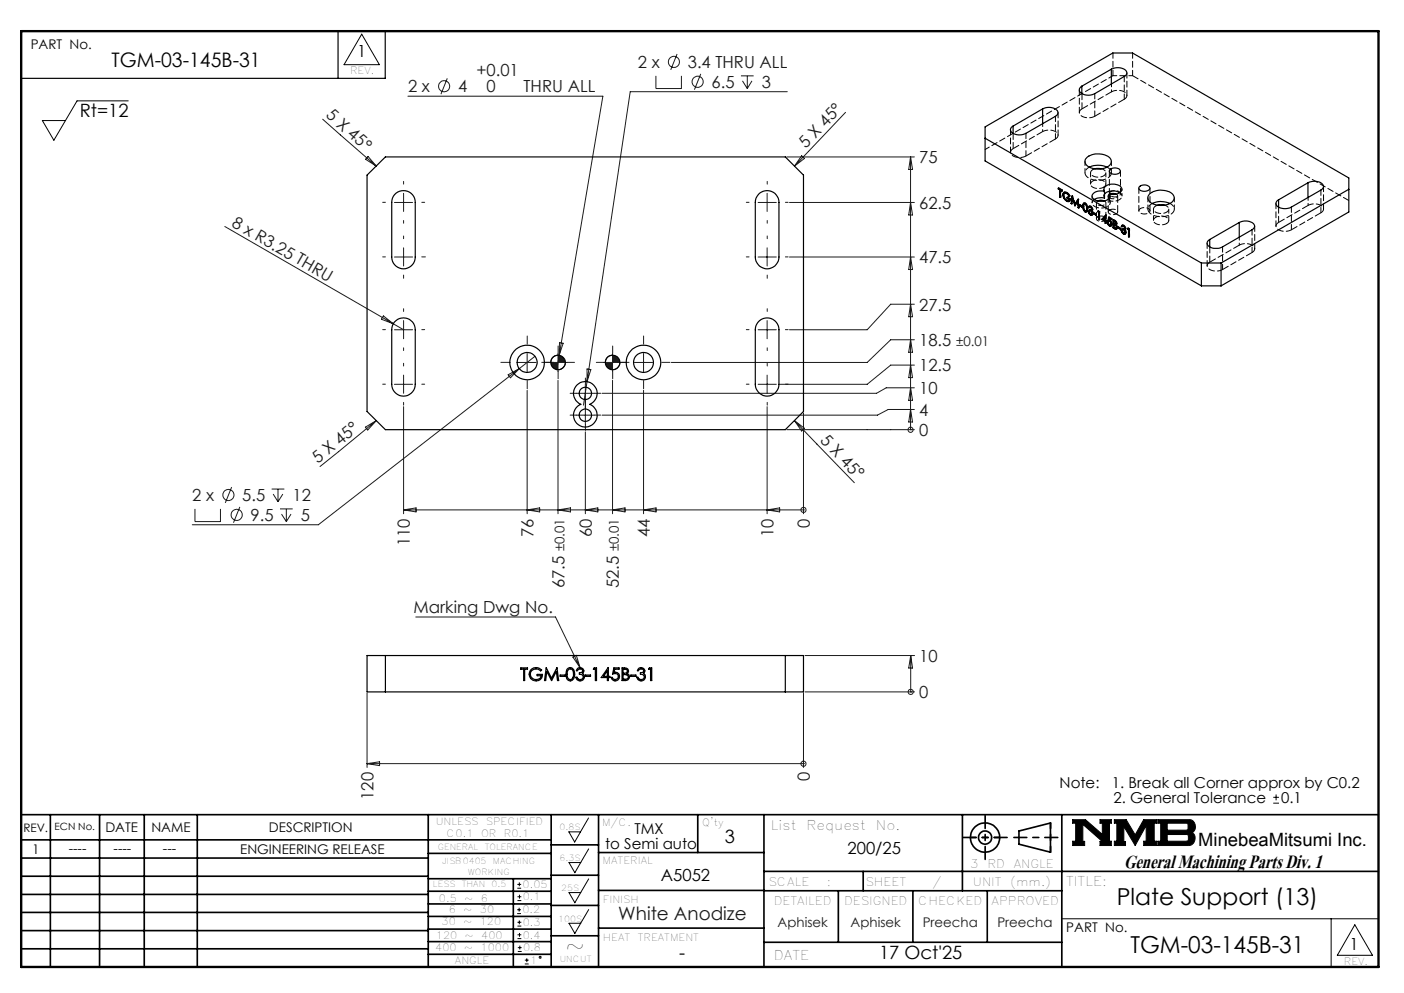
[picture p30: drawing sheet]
<svg xmlns="http://www.w3.org/2000/svg" width="297mm" height="210mm" viewBox="0 0 297 210" stroke-linecap="round" stroke-linejoin="round" font-family="sans-serif">
<defs><g id="words">
<text font-size="6.2" x="237.8" y="183.6">General Machining Parts Div. 1</text>
<g font-size="4.9">
<text x="236.2" y="191.4">Plate Support (13)</text>
<text x="119.6" y="201.8">~</text>
<text x="239.1" y="201.5">TGM-03-145B-31</text>
</g>
<text font-size="4.2" x="23.6" y="14.3">TGM-03-145B-31</text>
<g font-size="3.9">
<text x="16.9" y="24.6">Rt=12</text>
<text x="153.3" y="178.4">3</text>
<text x="253.5" y="178.9">MinebeaMitsumi Inc.</text>
<text x="143.7" y="202.9">-</text>
<text x="185.9" y="202.9">17 Oct'25</text>
</g>
<text font-size="3.9" fill="#191924" x="130.8" y="194.6">White Anodize</text>
<g font-size="3.5">
<text x="75.6" y="12.1">1</text>
<text x="179.3" y="180.5">200/25</text>
<text x="139.8" y="186.3">A5052</text>
<text x="285.5" y="200.9">1</text>
</g>
<g font-size="3.5" fill="#191924">
<text x="100.8" y="16">+0.01</text>
<text x="134.9" y="14.4">2 x</text>
<text x="145.5" y="14.4">3.4 THRU ALL</text>
<text x="86.3" y="19.6">2 x</text>
<text x="96.9" y="19.6">4</text>
<text x="102.9" y="19.6">0</text>
<text x="110.7" y="19.6">THRU ALL</text>
<text x="150.5" y="18.6">6.5</text>
<text x="161.1" y="18.6">3</text>
<text x="68.8" y="24.6" transform="rotate(41 68.8 24.6)">5 X 45°</text>
<text x="170.5" y="31.5" transform="rotate(-47 170.5 31.5)">5 X 45°</text>
<text x="194.4" y="34.5">75</text>
<text x="48.8" y="47.7" transform="rotate(30 48.8 47.7)">8 x R3.25 THRU</text>
<text x="194.4" y="44.1">62.5</text>
<text x="194.4" y="55.7">47.5</text>
<text x="194.4" y="65.7">27.5</text>
<text x="194.4" y="73.2">18.5</text>
<text x="194.4" y="83.3">10</text>
<text x="194.4" y="78.5">12.5</text>
<text x="194.4" y="87.9">4</text>
<text x="173.4" y="93.4" transform="rotate(46 173.4 93.4)">5 X 45°</text>
<text x="194.4" y="92.2">0</text>
<text x="67.2" y="98.1" transform="rotate(-39 67.2 98.1)">5 X 45°</text>
<text x="40.7" y="106">2 x</text>
<text x="51.3" y="106">5.5</text>
<text x="61.9" y="106">12</text>
<text x="53" y="110.2">9.5</text>
<text x="63.6" y="110.2">5</text>
<text x="112.9" y="113.5" transform="rotate(-90 112.9 113.5)">76</text>
<text x="125.2" y="113.5" transform="rotate(-90 125.2 113.5)">60</text>
<text x="137.5" y="113.5" transform="rotate(-90 137.5 113.5)">44</text>
<text x="163.6" y="113.5" transform="rotate(-90 163.6 113.5)">10</text>
<text x="171.3" y="111.6" transform="rotate(-90 171.3 111.6)">0</text>
<text x="86.7" y="115.5" transform="rotate(-90 86.7 115.5)">110</text>
<text x="119.4" y="124.4" transform="rotate(-90 119.4 124.4)">67.5</text>
<text x="130.9" y="124.4" transform="rotate(-90 130.9 124.4)">52.5</text>
<text x="87.5" y="129.7">Marking Dwg No.</text>
<text x="194.5" y="139.9">10</text>
<text x="194.5" y="147.6">0</text>
<text x="171.3" y="165.2" transform="rotate(-90 171.3 165.2)">0</text>
<text x="79" y="169.1" transform="rotate(-90 79 169.1)">120</text>
</g>
<g font-size="3.2">
<text x="224.1" y="166.6">Note:</text>
<text x="235.2" y="166.6">1. Break all Corner approx by C0.2</text>
<text x="235.6" y="169.8">2. General Tolerance</text>
<text x="271" y="169.8">0.1</text>
<text x="128" y="179.5">to Semi auto</text>
<text x="134.2" y="176.3">TMX</text>
</g>
<g font-size="2.8">
<text x="6.5" y="10.4">PART No.</text>
<text x="22.3" y="175.9">DATE</text>
<text x="32" y="175.9">NAME</text>
<text x="56.9" y="175.9">DESCRIPTION</text>
<text x="163.1" y="175.4">List</text>
<text x="170.6" y="175.4">Request</text>
<text x="185.3" y="175.4">No.</text>
<text x="6.8" y="180.6">1</text>
<text x="14.5" y="180.3">----</text>
<text x="24" y="180.3">----</text>
<text x="34.5" y="180.3">---</text>
<text x="50.8" y="180.7">ENGINEERING RELEASE</text>
<text x="225.5" y="187.3">TITLE:</text>
<text x="225.6" y="197.2">PART No.</text>
<text x="163.7" y="203">DATE</text>
</g>
<g font-size="2.8" fill="#191924">
<text x="202.2" y="73.2">±0.01</text>
<text x="119.4" y="116.6" transform="rotate(-90 119.4 116.6)">±0.01</text>
<text x="130.9" y="116.6" transform="rotate(-90 130.9 116.6)">±0.01</text>
<text x="164.5" y="196.1">Aphisek</text>
<text x="179.9" y="196.1">Aphisek</text>
<text x="195.2" y="196.1">Preecha</text>
<text x="211" y="196.1">Preecha</text>
</g>
<g font-size="2.5">
<text x="4.9" y="175.9">REV.</text>
<text x="205.2" y="183.6">3</text>
<text x="208.9" y="183.6">RD</text>
<text x="214.4" y="183.6">ANGLE</text>
<text x="162.5" y="187.3">SCALE</text>
<text x="163.7" y="191.5">DETAILED</text>
<text x="174.9" y="187.3">:</text>
<text x="178.6" y="191.5">DESIGNED</text>
<text x="183.1" y="187.3">SHEET</text>
<text x="194.2" y="191.5">CHECKED</text>
<text x="197.2" y="187.3">/</text>
<text x="205.8" y="187.3">UNIT</text>
<text x="209.8" y="191.5">APPROVED</text>
<text x="213.7" y="187.3">(mm.)</text>
</g>
<g font-size="2.1">
<text x="74.1" y="15.7">REV.</text>
<text x="11.6" y="175.6">ECN No.</text>
<text x="92.2" y="174.5">UNLESS</text>
<text x="94.5" y="177.1">C0.1</text>
<text x="101.8" y="177.1">OR</text>
<text x="102.8" y="174.5">SPECIFIED</text>
<text x="106.6" y="177.1">R0.1</text>
<text x="127.3" y="174.7">M/C.</text>
<text x="148.6" y="174.8">Q'ty</text>
<text x="127.5" y="182.8">MATERIAL</text>
<text x="92.8" y="190.8">0.5</text>
<text x="98.2" y="190.8">~</text>
<text x="101.7" y="190.8">6</text>
<text x="110.6" y="187.8">0.05</text>
<text x="110.6" y="190.4">0.1</text>
<text x="127.6" y="190.9">FINISH</text>
<text x="93.4" y="195.7">30</text>
<text x="94.9" y="193">6</text>
<text x="98" y="195.7">~</text>
<text x="98" y="193">~</text>
<text x="101.5" y="195.7">120</text>
<text x="101.5" y="193">30</text>
<text x="110.5" y="193.2">0.2</text>
<text x="110.6" y="195.9">0.3</text>
<text x="92.1" y="201.1">400</text>
<text x="92.2" y="198.6">120</text>
<text x="96.2" y="203.9">ANGLE</text>
<text x="98.2" y="201.1">~</text>
<text x="98.3" y="198.6">~</text>
<text x="101.7" y="201.1">1000</text>
<text x="101.8" y="198.6">400</text>
<text x="110.6" y="198.5">0.4</text>
<text x="110.7" y="201.2">0.8</text>
<text x="112.1" y="203.9">1</text>
<text x="127.6" y="199">HEAT</text>
<text x="134.9" y="199">TREATMENT</text>
<text x="284.3" y="204.1">REV.</text>
</g>
<g font-size="1.8">
<text x="92.6" y="179.7">GENERAL</text>
<text x="102.5" y="179.7">TOLERANCE</text>
<text x="118.4" y="175.6">0.8S</text>
<text x="93.5" y="182.6">JISB0405</text>
<text x="99" y="185">WORKING</text>
<text x="104.3" y="182.6">MACHING</text>
<text x="118.4" y="182.1">6.3S</text>
<text x="91.6" y="187.6">LESS</text>
<text x="97.7" y="187.6">THAN</text>
<text x="104" y="187.6">0.5</text>
<text x="118.7" y="188.4">25S</text>
<text x="118.1" y="194.9">100S</text>
<text x="118.4" y="203.4">UNCUT</text>
</g>
</g></defs>
<g fill="none" stroke="#000" stroke-width=".21">
<path d="M76.5 7.2l3.8 6.5h-7.5zM27.1 21.3h-10.8l-4.9 8.4-2.4-4.2h4.9M120.3 175.9h2.5l-1.2 2.2zM124.5 173l-1.7 2.9M124.5 179.5l-1.7 2.9M226.9 173.3h2.7l3.6 3.2v-2.4h-.5v-.8h2.4v.8h-.4v3.8h.4v.9h-2.4v-.9h.5l-4.1-3.6v3.6h.3v.9h-2.5v-.9h.6v-3.8h-.6zM235.7 173.3h2.5l1.9 3.3 1.8-3.3h2.8v.8h-.5v3.8h.5v.9h-2.8v-.9h.6v-3.3l-2.4 4.2-2.4-4v3.2h.4v.8h-2.4v-.9h.6v-3.8h-.6zM244.9 173.3h6.6a1.47 1.47 0 0 1 1.3 1.2 1.47 1.47 0 0 1-.7 1.6 1.48 1.48 0 0 1 .7 1.6 1.48 1.48 0 0 1-1.4 1.1h-6.5v-.9h.6v-3.8h-.6zM246.9 174.1h4.1l.3 .2v1l-.3 .3h-4.1zM246.9 176.5h4.2l.3 .3v.8l-.4 .3h-4.1zM269.3 169.9h1.2M269.3 168.6h1.2"/>
<path d="M269.9 168v1.3M109.4 193.2h.8M109.4 192.4h.8M109.4 187.8h.8M109.4 187h.8M109.5 198.5h.8M109.5 197.7h.8M109.5 195.9h.8M109.5 195h.8M109.5 190.5h.8M109.5 189.6h.8M109.8 192v.8"/>
<path d="M109.9 194.7v.8M109.9 186.6v.8M109.9 189.2v.8M109.9 197.3v.8M110 200v.8M120.4 182.4h2.4l-1.2 2.2zM120.4 188.8h2.4l-1.2 2.1zM120.4 195.3h2.4l-1.2 2.1zM124.5 185.9l-1.7 2.9M124.5 192.4l-1.7 2.9M224.6 194.3h67M281.6 194.3v10.2"/>
<path d="M286.6 195.6l3.7 6.4h-7.4zM109.5 201.2h.8M109.5 200.4h.8M111 203.9h.8M111 203.1h.8M111.4 202.7v.8"/>
<circle cx="114.3" cy="202.5" r=".2"/>
</g>
<g fill="none" stroke="#000" stroke-width=".35">
<path d="M4.5 172.3h287.1M4.5 177.6h112.1M10.7 172.3v32.2M21.1 172.3v32.2M30.5 172.3v32.2M41.7 172.3v32.2M90.6 172.3v32.2M116.6 172.3v32.2M116.6 178.7h10M126.6 172.3v32.2M147.6 172.3v8M161.6 172.3v32.2"/>
<path d="M203.6 172.3v16.1M215.5 175.7l6.7-1.6v6.1l-6.7-1.7zM224.6 172.3v32.2M4.5 185.3h86.1M4.5 181.5h86.1M4.5 189.2h86.1M4.5 193h86.1M4.5 196.8h86.1M90.6 199.1h26M90.6 193.8h26M90.6 188.5h26M90.6 191.2h26"/>
<path d="M90.6 180.5h26M90.6 185.8h26M90.6 196.5h26M108.6 185.8v18.5M116.6 185.1h10M116.6 191.5h10M116.6 197.9h10M126.6 196.3h35M126.6 188.3h35M126.6 180.3h35M161.6 184.3h130M161.6 199.3h63"/>
<path d="M161.6 188.4h63M177.3 188.4v10.9M182.6 184.3v4.1M193.1 188.4v10.9M208.8 188.4v10.9M4.5 200.7h86.1M90.6 201.8h26"/>
<circle cx="208.4" cy="177.1" r="3.1"/>
<circle cx="208.4" cy="177.1" r="1.4"/>
</g>
<path d="M4.5 6.6h287.1" fill="none" stroke="#000" stroke-width=".21" stroke-dasharray="6.3 1.3 1.3 1.3" stroke-dashoffset="1.9"/>
<path d="M71.5 6.6v10M81.5 6.6v10h-77" fill="none" stroke="#000" stroke-width=".25"/>
<path d="M205.3 177.1h6.2M222.2 174v6.2" fill="none" stroke="#000" stroke-width=".35" stroke-dasharray="15.2 1.3 1.3 1.3" stroke-dashoffset="14.1"/>
<path d="M203.8 177.1h9.2M208.4 172.5v9.2M214.5 177.1h9.3" fill="none" stroke="#000" stroke-width=".35" stroke-dasharray="15.2 1.3 1.3 1.3" stroke-dashoffset="12.5"/>
<path d="M4.5 6.6h287.1v197.9h-287.1z" fill="none" stroke="#000" stroke-width=".5"/>
<path d="M226.9 173.3v.8h.6v3.8h-.6v.9h2.5v-.9h-.3v-3.6l4.1 3.6h-.5v.9h2.4v-.9h-.4v-3.8h.4v-.8h-2.4v.8h.5v2.4l-3.6-3.2zM235.7 173.3v.8h.6v3.8h-.6v.9h2.4v-.8h-.4v-3.2l2.4 4 2.4-4.2v3.3h-.6v.9h2.8v-.9h-.5v-3.8h.5v-.8h-2.8l-1.8 3.3-1.9-3.3zM246.9 176.5h4.2l.3 .2v1l-.3 .2h-4.2zM244.9 173.3v.8h.6v3.8h-.6v.9h6.9l.7-.5 .3-.9-.1-.7-.6-.6a1.48 1.48 0 0 0 .7-1.6 1.48 1.48 0 0 0-1.3-1.2zM246.9 174.1h4.1l.3 .2v1.1l-.2 .2h-4.2z" fill-rule="evenodd" fill="#000"/>
<g fill="none" stroke="#191924" stroke-width=".21">
<path d="M94.6 16.6l-1.3 3.3M138.7 16v2.7h5.4v-2.7M143.2 11.4l-1.3 3.4M148.2 15.6l-1.3 3.4M156.7 16h2.7M157.1 17.1l1 1.6M158.1 16v2.7M159.1 17.1l-1 1.6M166.5 19.4h-33.2l-9.1 61.3M68.3 25.2l11.3 9.9M77.9 33.1l1.7 2-2.3-1.4zM86.3 20.3h41.2l-9.2 54.8"/>
<path d="M166.4 33.2h27M169.6 32.9l.6 .6-2.1 1.6zM178.9 23.8l-10.8 11.3M192.6 33.2v57.7M192.6 33.2l.4 2.6h-.8zM47.6 47.9l35.6 20.6M83.4 42.8h3.9M83.4 54.4h3.9M85.4 40.9v3.8M85.4 52.4v3.9M160.4 42.8h3.8M160.4 54.4h3.8"/>
<path d="M162.3 40.9v3.8M162.3 52.4v3.9M167 42.8h26.4M167 54.4h26.4M192.6 54.4l.4 2.6h-.8zM192.6 42.8l.4 2.7h-.8zM81.1 66.8l2.1 1.7-2.5-1zM83.2 68.5l2.2 1.2M83.4 69.7h3.9M85.4 67.8v3.8M85.4 79.3v3.9M107.5 79.3l2.4-1.3-1.9 1.9z"/>
<path d="M109.6 76.7h3.8M109.9 78l-42.6 33h-26.6M111.5 74.7v3.9M113.2 75.3l-3.3 2.7M116.1 76.7h3.9M118 75.1a1.5 1.5 0 0 0-1.5 1.6M118 74.7v3.9M118.3 75.1l-.5 3.1M118.4 72.5l.7 .1-.8 2.5zM119.6 76.7a1.56 1.56 0 0 1-1.6 1.5M124.2 78l.8 .2-.8 2.5zM127.7 76.7h3.8"/>
<path d="M129.6 75.1a1.5 1.5 0 0 0-1.5 1.6M129.6 74.7v3.9M131.1 76.7a1.56 1.56 0 0 1-1.5 1.5M134.2 76.7h3.8M136.1 74.7v3.9M160.4 69.7h3.8M162.3 67.8v3.8M162.3 79.3v3.9M192.6 77.2l.4 2.7h-.8zM192.6 71.9l.4 2.6h-.8zM192.6 64.3l.4 2.7h-.8zM193.4 71.9h-5l-5 4.8h-41.4"/>
<path d="M193.4 64.3h-5l-5 5.4h-16.4M193.4 77.2h-5l-5 4.1h-18.3M77.3 90.3l2.3-1.3-1.8 1.9zM79.6 89l-11.9 9.7M83.4 81.3h3.9M85.4 86v22.6M111.5 82.5v26.1M118 80.4v28.2M121.9 83.2h3.8M121.9 87.8h3.8M123.8 91.3v17.3M123.8 81.3v3.8"/>
<path d="M123.8 85.9v3.8M124.2 80.7l-.8 5M129.6 80.4v28.2M136.1 82.5v26.1M160.4 81.3h3.8M162.3 86v22.6M166.4 90.9h27M168.1 89l2.1 1.6-.6 .5zM168.1 89l12.6 13.1M170 87.3v21.3M192.6 90.9h.1M192.6 86.6l.4 2.6h-.8z"/>
<path d="M192.6 82l.4 2.7h-.8zM193.4 82h-5.9l-2.1 1.2h-58M193.4 86.6h-5.5l-2.3 1.2h-58.2M41.2 107.6v2.7h5.4v-2.7M49 103l-1.3 3.4M50.7 107.2l-1.3 3.4M57.5 103.4h2.6M57.8 104.5l1 1.6M58.8 103.4v2.7M59.2 107.6h2.7M59.5 108.7l1.1 1.6M59.8 104.5l-1 1.6"/>
<path d="M60.6 107.6v2.7M61.6 108.7l-1 1.6M85.4 107.8h84.6M85.4 107.8l2.6-.4v.9zM111.5 107.8l2.7-.4v.9zM118 107.8l2.7-.4v.9zM123.8 107.8l2.7-.4v.9zM129.6 107.8l2.6-.4v.9zM136.1 107.8l2.7-.4v.9zM162.3 107.8l2.6-.4v.9zM170 107.8h.1M87.9 130.5h29.6l5.2 10.7"/>
<path d="M121.2 139l.7-.4 .8 2.6zM170.3 138.6h23.2M192.7 138.6v7.7M192.7 138.6l.3 2.7h-.8zM77.6 146.6v15.7M170 146.6v15.7M170.3 146.3h23.2M192.7 146.3h.1M77.6 161.5h92.4M77.6 161.5l2.7-.4v.8zM170 161.5h.1"/>
<circle cx="94" cy="18.2" r="1.19"/>
<circle cx="142.6" cy="13.1" r="1.17"/>
<circle cx="147.6" cy="17.3" r="1.17"/>
<circle cx="192.6" cy="90.9" r=".54"/>
<circle cx="48.3" cy="104.7" r="1.18"/>
<circle cx="50.1" cy="108.9" r="1.18"/>
<circle cx="170" cy="107.8" r=".54"/>
<circle cx="192.6" cy="146.3" r=".54"/>
<circle cx="170" cy="161.5" r=".54"/>
</g>
<g fill="none" stroke="#191924" stroke-width=".21" stroke-dasharray="15.2 1.3 1.3 1.3">
<path d="M85.4 38.9v-.5M162.3 38.9v-.5M81.5 54.3h-.5M81.5 42.8h-.5M85.4 50.5v-.6M85.4 58.2v.7M85.4 46.6v.6M89.2 54.3h.8M89.2 42.8h.6M158.5 42.8h-.6M158.5 54.3h-.6M162.3 46.6v.6"/>
<path d="M162.3 50.5v-.6M162.3 58.2v.7M166.1 42.8h.6M166.1 54.3h.6M81.5 69.7h-.5M85.4 77.4v-.6M85.4 65.9v-.6M85.4 73.6v.5M89.2 69.7h.6M107.7 76.6h-1.7M111.5 72.8v-1.7M115.4 76.6h1.7"/>
<path d="M116.1 76.6h-1.5M118.1 74.7v-1.5M118.1 78.6v1.5M120 76.6h1.5M127.7 76.6h-1.6M129.6 74.7v-1.5M129.6 78.6v1.5M131.5 76.6h1.6M132.3 76.6h-1.7M136.1 72.8v-1.7M140 76.6h1.7M158.5 69.7h-.6"/>
<path d="M162.3 65.9v-.6M162.3 73.6v.5M162.3 77.4v-.6M166.1 69.7h.6M81.5 81.3h-.5M85.4 85.1v.6M89.2 81.3h.6M111.5 80.5v1.7M121.9 83.2h-1.3M121.9 87.8h-1.3M123.8 81.3v-1.4M123.8 85.1v1.3"/>
<path d="M123.8 85.9v-1.3M123.8 89.7v1.3M125.8 83.2h1.3M125.8 87.8h1.3M136.1 80.5v1.7M158.5 81.3h-.6M162.3 85.1v.6M166.1 81.3h.6"/>
</g>
<path d="M116.5 76.7v.1a1.51 1.51 0 0 0 1.5 1.4v-1.5zM118 75.1v1.6h1.6a1.56 1.56 0 0 0-1.6-1.6zM128.1 76.7a1.56 1.56 0 0 0 1.5 1.5v-1.5zM129.6 75.1v1.6h1.5a1.56 1.56 0 0 0-1.5-1.6z" fill="#191924"/>
<g fill="none" stroke="#000" stroke-width=".25">
<path d="M228.8 18.2v1.6M235.1 14.6a2.6 2.6 0 0 1 3.2 .5l.1 .4-.4 .5-6.4 3.8a2.63 2.63 0 0 1-3.2-.5v-.6l.4-.5M235.1 14.6l-6.3 3.6M235.1 14.6v3.2M77.6 37l3.9-3.8h84.6l3.9 3.8v50l-3.9 3.9h-84.6l-3.9-3.9zM208.4 29.2l45.7 26.4M214.3 26.7v1.5M220.6 23a2.56 2.56 0 0 1 3.1 .5l.1 .4-.4 .6-6.4 3.7a2.56 2.56 0 0 1-3.2-.5v-.5l.5-.5M220.6 23l-6.3 3.7M220.6 23v3.2M223.9 40v-.2l.7 .4v.2l-.3-.2M223.9 40l.3 .2"/>
<path d="M223.9 39.9h.1M223.9 39.9l.4 .2M223.9 39.9v.1M230 33.2a3.9 3.9 0 0 1 4.9 .4 1.52 1.52 0 0 1-1.5 2 3.5 3.5 0 0 1-3.8-1.1v-.7zM230.4 35.3a4.7 4.7 0 0 1 3.8 0M231.6 35.7h1.4M234.8 35.8a1.36 1.36 0 0 1 2.2 .5 1.42 1.42 0 0 1-2.3 0zM240.9 39.6a1.49 1.49 0 0 1 2.3 .1 1.36 1.36 0 0 1-2.1 .4l-.2-.1zM276.7 38.7a2.47 2.47 0 0 1 3.3 .6l-.2 .6-.4 .3-6.2 3.6a2.56 2.56 0 0 1-3.2-.5v-.6l.5-.4M276.7 38.7l-6.2 3.6M276.7 38.7v3.1M83.7 40.9a2.49 2.49 0 0 1 2.7-.4 2.49 2.49 0 0 1 1.4 2.3v11.6a2.49 2.49 0 0 1-2.4 2.5 2.49 2.49 0 0 1-2.5-2.5v-11.6l.1-.9z"/>
<path d="M160.7 40.9a2.52 2.52 0 0 1 2.6-.4 2.52 2.52 0 0 1 1.5 2.3v11.6a2.5 2.5 0 0 1-2.5 2.5 2.5 2.5 0 0 1-2.5-2.5v-11.6a2.44 2.44 0 0 1 .9-1.9zM224.2 40.2v1.5M224.3 41.6v.1M224.3 40.1v1.5M224.3 40.1l-.1 .1M224.3 41.6l-.1 .1M224.3 40.2v1.5h-.1M224.3 40.2l.3 .1M224.8 41.2a.52 .52 0 0 1 .4-.6 .52 .52 0 0 1 .6 .3l.5 .6M224.8 41.2l.2 .7M224.9 41.1l.2 .7M224.9 41.1l-.1 .1"/>
<path d="M225 41.9l.6 .6M225.1 40.9h.6M225.1 41.8l.6 .7M225.1 41.8l-.1 .1M225.1 40.7l-.2 .4M225.6 40.9h-.5a1.03 1.03 0 0 0 1.1 1.5v-.2M225.6 40.9l.6 .6M225.7 40.9l.5 .6M225.7 42.5l.5 .1M225.7 40.9h-.1M225.7 42.5h-.1M225.7 41.9v-.2l.6 .4v.2l-.2 .3-.5-.1"/>
<path d="M225.7 41.9l.5 .3M225.8 41.9l.5 .2M225.8 41.8v.1M225.8 41.9h-.1M226.2 41.5h.1M226.3 41.5h-.1M226.3 42.1l-.2 .3M226.3 42.1l-.1 .1M226.6 43l.2-1.5 .6 1.7M226.7 43h.1M226.7 43h-.1M226.8 41.6l-.1 1.4"/>
<path d="M226.9 42l-.2 1.1-.1-.1M226.9 42l.5 1.5M226.9 42l.6 1.5h-.1M227.9 42.6l-.5 .9M227.9 42.6l.2 1.3M227.9 42.6h.1l.2 1.2M228 42.2h.1M228 42.2l.2 1.8-.1-.1M228 42.2l-.6 1M228.2 43.8v.1M228.2 43.8l-.1 .1M228.4 43.3l.5 .4v.1l-.5-.3z"/>
<path d="M228.5 43.5l.4 .2M228.5 43.4v.1M228.5 43.5h-.1M229.1 43.6v-.5l.2-.1a1.18 1.18 0 0 1 .5 1.8h-.3M229.1 43.6v.7l.4 .5M229.1 43.6l.2 .8 .3 .4M229.1 43.6h.1M229.3 43l-.2 .6M229.6 43.2l.2 .4 .1 .5M229.6 43.2h-.2a.93 .93 0 0 0 .2 1.4l.2 .1v-.2M229.6 44.8h.2M229.6 43.1l-.3 .1"/>
<path d="M229.6 43.1l.3 .5 .1 .5M229.6 43.1v.1M229.6 44.8h-.1M229.9 44.1l-.1 .4M229.9 44.5l-.2 .2M229.9 44.5h-.1M230 44.1l-.1 .4M230 44.1h-.1M230.2 43.8l.1-.1a.6 .6 0 0 1 .6 .2 .6 .6 0 0 1 0 .7M230.2 43.8h.4M230.3 44.7l.3 .6h.3l.1-.2M230.3 44.7h-.1l.1 .4 .3 .3"/>
<path d="M230.3 44.7l.5 .7M230.3 43.8l.1 .1M230.3 43.8h-.1M230.4 43.6l-.1 .2M230.4 43.8h.4M230.6 44.5l.4 .6M230.6 43.8l.4 .5M230.6 44.5l.4 .2 .1 .4M230.6 44.4v.1M230.6 44.5h.1M230.8 45.4l.2 .1M230.8 43.8l.2 .4"/>
<path d="M230.8 43.8h-.2M230.8 45.4h-.2M230.9 44.6l.2 .4v.4h-.5M231 44.3l-.2 .1-.2-.1v.2M231 44.3l-.1 .1M231 44.5l-.1 .1M231 44.2v.1M231.1 45.1l-.2 .2M231.1 45.1h-.1M231.3 45l.5 .4v.1l-.5-.3zM231.4 45.1l.4 .3M231.4 45.1h.1"/>
<path d="M231.4 45.1l-.1 .1M232.2 42.5l.7-.2 .7 .2M232.2 44.8l.2 .1M232.2 44.8l.1-.1 .3 .1v1.7l-.2-.1M232.3 44.7l.2 .2M232.3 44.7l-.1 .1M232.3 44.7h.1M232.4 44.9v1.5M232.5 46.3l.1 .1M232.5 44.9v1.4M232.5 44.9h-.1M232.5 46.3l-.1 .1"/>
<path d="M233.1 46.4l.7 .4M233.2 46.3l.7 .5M233.2 46.3l-.1 .1M233.6 40.5a2.12 2.12 0 0 0-2.6 .9 1.96 1.96 0 0 0 2.6 1.1 1.08 1.08 0 0 0 1.1-1.4M233.6 40.5a.95 .95 0 0 1 .8-1.4 2.54 2.54 0 0 1 2.9 .8 1.53 1.53 0 0 1-2 1.2h-.6M233.6 40.5v1.4a2.94 2.94 0 0 0-2.1 .3M233.8 45.9v.7M233.8 46.8v.4M233.8 45.9l-.5 .5 .5 .2M233.9 47.2h.1M233.9 46.8v.4M233.9 46.8h-.1"/>
<path d="M233.9 47.2h-.1M233.9 46.9v.4l-.1-.1M233.9 45.5v1.2l.2 .3-.2-.1M233.9 45.5l-.8 .9M233.9 46.9h.2M233.9 45.5l-.7 .8M234.3 47.1l.4 .6M234.4 46.7l.3 .1M234.4 47.1a.38 .38 0 0 0 .2 .5 .38 .38 0 0 0 .5-.2M234.4 47.1l-.2-.1 .1 .4 .4 .4M234.5 46.7h.3M234.5 46.7h-.1"/>
<path d="M234.6 46l-.1 .7M234.6 46.2l-.1 .4a.85 .85 0 0 1 .5 1.2h-.3M234.6 46.2l.5 .1M234.6 46.2l.5 .3v-.2l-.6-.3-.1 .7M234.7 46.8l.4 .6M234.7 41.1v.8l-.3-.3 .1-.3 .2-.2M234.7 41.1l.4-.2 1 .2M234.7 47.7l.3 .1M234.7 47.7v.1M234.8 46.7l.3 .6M234.8 46.7l-.1 .1M235.1 47.3l-.2 .3"/>
<path d="M235.1 47.3v.1M235.4 48.1l.4 .3M235.5 48.1l.4 .3M235.5 46.5v1.6M235.5 48.1h-.1M235.6 46.7v.6l.3 .1 .2-.1M235.6 47.4v.7l.4 .2 .2-.2M235.6 46.7l.2 .1M235.6 47.4h.2M235.6 47.4l.1 .1M235.7 47.5l.2 .2M235.8 47.4l.2 .2"/>
<path d="M235.8 46.8l.3 .5M235.8 47.4l-.1 .1M235.8 46.8l.3 .4M235.8 46.8h.1M235.9 48.4h.3M235.9 47.7l.3 .4M235.9 48.4h-.1M236 47.6l.3 .4M236 47.6l.3 .3v.5h-.5M236 47.6l.2-.2-.1-.5-.7-.4v1.6M236.1 47.5l-.2 .2M236.1 47.2l-.1 .2"/>
<path d="M236.1 47.2v.1M236.3 48l-.2 .3M236.3 48l-.1 .1M236.5 48l.5 .4v.1l-.5-.3zM236.6 48.1l.4 .3M236.6 48.1h.1M236.6 48.1l-.1 .1M236.9 40.7a2.71 2.71 0 0 0-3.3 .4M237.2 47.9l.1-.2a.58 .58 0 0 1 .6 .3 .58 .58 0 0 1 0 .6M237.2 48.8l.5 .6M237.3 47.8l.1 .1M237.3 47.8l-.1 .1"/>
<path d="M237.4 47.6l-.1 .2M237.6 48.5l.4 .7M237.6 47.9l.3 .4M237.6 47.9h-.4M237.6 48.5l.5 .6M237.6 48.4v.1M237.6 48.5h.1M237.7 49.4l.3 .1M237.7 49.4l-.1 .1M237.7 47.8l.3 .5M237.7 47.8l-.3 .1M237.7 47.8l-.1 .1"/>
<path d="M237.9 48.6a.42 .42 0 0 1 .2 .6 .42 .42 0 0 1-.5 .3M237.9 48.3l-.1 .2-.2-.1v.1M238 48.4h-.1M238 48.6h-.1M238 49.2a.43 .43 0 0 1-.5 .1 .43 .43 0 0 1-.2-.5l-.2-.1 .2 .4 .3 .4M238 48.3l-.1 .1M238 49.3h-.1M238 48.3h-.1M238.1 49.1l-.1 .2M238.1 49.1l-.1 .1M238.5 48.4l.2 .1M238.5 48.4l.1-.1 .2 .1v1.7h-.1"/>
<path d="M238.6 48.4l.2 .1M238.6 48.4h-.1M238.6 48.3v.1M238.7 48.5v1.6M238.8 50h.1M238.8 48.5v1.5M238.8 48.5h-.1M238.8 50l-.1 .1M243.1 41.1a3.9 3.9 0 0 1 5 0 1.34 1.34 0 0 1-1 2.1 3.7 3.7 0 0 1-4.2-1v-.7zM243.7 43a4.3 4.3 0 0 1 3.8 0M244.9 43.4h1.4M254.1 55.6h4.2"/>
<path d="M254.1 55.6v4.9M255.9 50.7v1.5M258.3 55.6v4.9M262.1 47.1a2.44 2.44 0 0 1 3.3 .6l-.2 .6-.4 .3-6.2 3.6a2.38 2.38 0 0 1-3.3-.7l.2-.5 .4-.3M262.1 47.1l-6.2 3.6M262.1 47.1v3.1M270.5 42.3v1.5M285.3 40l-27 15.6M83.4 68.1a2.49 2.49 0 0 1 2.8-.7 2.49 2.49 0 0 1 1.6 2.3v11.6a2.49 2.49 0 0 1-2.4 2.5 2.49 2.49 0 0 1-2.5-2.5v-11.6l.1-.8zM160.4 68.1a2.5 2.5 0 0 1 2.7-.7 2.5 2.5 0 0 1 1.7 2.3v11.6a2.5 2.5 0 0 1-2.5 2.5 2.5 2.5 0 0 1-2.5-2.5v-11.6a2.4 2.4 0 0 1 .6-1.6zM254.1 60.5l-45.7-26.5v-7.2l27-15.6h4.2l45.7 26.4v7.2l-27 15.7M254.1 60.5h4.2"/>
<path d="M122 81.4a2.5 2.5 0 0 1 3.9 .4 2.5 2.5 0 0 1-1.1 3.7 2.5 2.5 0 0 1 1 3.8 2.5 2.5 0 0 1-4 0 2.5 2.5 0 0 1 1.1-3.8 2.5 2.5 0 0 1-.9-4.1zM77.6 138.6h92.4v7.7h-92.4zM81.5 138.6v7.7M166.1 138.6v7.7M110.2 141.2h1.4v.3h-.6v2.4h-.2v-2.4h-.6zM112.5 141.5a1.56 1.56 0 0 1 2.1 .2l-.2 .2a1.2 1.2 0 0 0-1.8-.2 1.2 1.2 0 0 0 0 1.8 1.2 1.2 0 0 0 1.8-.3l.1-.3h-.9v-.3h1.2a1.41 1.41 0 0 1-2.1 1.2 1.41 1.41 0 0 1-.2-2.3zM115.5 141.2l1.2 2.2 1.1-2.2 .4 2.7h-.3l-.2-1.9-1 1.9-1-1.9-.3 1.9h-.2zM115.5 141.2h.1M118.5 142.8h1v.2h-1zM120 141.5l.4-.3a1.04 1.04 0 0 1 1.2 1.4 1 1 0 0 1-.3 1.1 1 1 0 0 1-1.1 .2 2.03 2.03 0 0 1-.2-2.4zM120.3 141.6l.3-.1a1.34 1.34 0 0 1 .3 2.2 .77 .77 0 0 1-.8-.3 .77 .77 0 0 1-.1-.8l.1-.8zM122.2 141.3a.73 .73 0 0 1 1.1 .1 .73 .73 0 0 1-.1 1 .89 .89 0 0 1 0 1.5 .89 .89 0 0 1-1.4-.7h.3a.62 .62 0 0 0 .9 .5 .62 .62 0 0 0 .1-1l-.5-.1v-.3l.6-.2v-.4a.63 .63 0 0 0-1.1 .1h-.2z"/>
<path d="M123.9 142.8h1v.2h-1zM125.7 141.2h.5v2.7h-.3v-2.4h-.4zM128.5 141.8v1.2h-.8zM128.7 141.2v1.8h.3v.3h-.3v.6h-.2v-.6h-1.3zM128.7 141.2h.1M129.9 141.2h1.1v.3h-1l-.1 .7a.9 .9 0 0 1 1.1 .6 .9 .9 0 0 1-.6 1.2 .9 .9 0 0 1-1.1-.7h.2a.66 .66 0 0 0 .9 .3 .66 .66 0 0 0 .4-.9 .66 .66 0 0 0-1-.2l-.2 .1zM131.6 141.2a1.03 1.03 0 0 1 1.4 .7l-.4 .6a.75 .75 0 0 1 .6 .9 .75 .75 0 0 1-.9 .5h-.7zM131.8 142.7h.4a.58 .58 0 0 1 .7 .6l-.3 .3h-.8zM131.8 141.5h.4a.42 .42 0 0 1 .5 .3 .42 .42 0 0 1-.2 .5l-.7 .1zM133.5 142.8h1v.2h-1zM135.1 141.3a.73 .73 0 0 1 1.1 .1 .73 .73 0 0 1-.1 1 .89 .89 0 0 1 0 1.5 .89 .89 0 0 1-1.4-.7h.2a.66 .66 0 0 0 .8 .5 .66 .66 0 0 0 .5-.8l-.2-.2-.5-.1v-.3l.6-.2v-.4a.63 .63 0 0 0-1.1 .1h-.2zM137.4 141.2h.5v2.7h-.3v-2.4h-.4z"/>
<circle cx="111.5" cy="76.7" r="3.7"/>
<circle cx="111.5" cy="76.7" r="2.12"/>
<circle cx="118" cy="76.7" r="1.53"/>
<circle cx="129.6" cy="76.6" r="1.53"/>
<circle cx="136.1" cy="76.7" r="3.7"/>
<circle cx="136.1" cy="76.7" r="2.12"/>
<circle cx="123.8" cy="87.8" r="1.3"/>
<circle cx="123.8" cy="83.2" r="1.3"/>
</g>
<g fill="none" stroke="#000" stroke-width=".21" stroke-dasharray="1.3 .6" stroke-dashoffset=".1">
<path d="M228.3 19v4.8M235.4 11.2v4.8M237.8 16.2v4.8M239.6 11.2v4.8M213.8 27.4v4.8M214.3 31.4a.87 .87 0 0 0-.5 1 .87 .87 0 0 0 .8 .7 3 3 0 0 0 2.4-.1M217 33v-4.8M223.3 24.6v4.8M223.3 29.4a.87 .87 0 0 0 .5-1 .87 .87 0 0 0-.8-.7 3 3 0 0 0-2.4 .1M223.8 28.6v-4.8M228.9 23a.87 .87 0 0 0-.6 1 .87 .87 0 0 0 .8 .7 3 3 0 0 0 2.5-.1M231.6 24.6v-4.8"/>
<path d="M234.7 36.2v4.8M237.8 21a.87 .87 0 0 0 .6-1 .87 .87 0 0 0-.8-.7 3 3 0 0 0-2.5 .1M238.4 20.2v-4.8M240.9 39.8v4.8M237 41v-4.8M243.3 44.6v-4.8M255.4 51.4v4.8M255.9 55.4a.87 .87 0 0 0-.5 1 .87 .87 0 0 0 .8 .7 3 3 0 0 0 2.4-.1M258.6 57v-4.8M264.9 48.6v4.8M264.9 53.4a.87 .87 0 0 0 .5-.9 .87 .87 0 0 0-.8-.8 3 3 0 0 0-2.4 .1M265.4 52.6v-4.8"/>
<path d="M269.9 43v4.8M270.5 47a.87 .87 0 0 0-.6 1 .87 .87 0 0 0 .8 .7 3 3 0 0 0 2.5-.1M273.2 48.6v-4.8M279.4 40.2v4.8M279.4 45a.87 .87 0 0 0 .6-.9 .87 .87 0 0 0-.8-.8 3 3 0 0 0-2.5 .1M280 44.2v-4.8"/>
</g>
<g fill="none" stroke="#000" stroke-width=".21" stroke-dasharray="1.3 .6" stroke-dashoffset="-.1">
<path d="M235.1 19.4l-6.2 3.6M239.6 16l45.7 26.4M217 33l6.3-3.6M220.6 27.8l-6.3 3.6M231.6 24.6l6.2-3.6M231.9 42.9v3.4M233.9 46.3v-3.4M234.4 41.5v3.3M236.4 44.8v-3.3M258.6 57l6.3-3.6M262.2 51.8l-6.3 3.6M273.2 48.6l6.2-3.6"/>
<path d="M276.7 43.4l-6.2 3.6"/>
</g>
<g fill="none" stroke="#000" stroke-width=".21" stroke-dasharray="1.3 .6">
<path d="M228.9 19.8v3.2M214.3 28.2v3.2M224 39.8v-.1M224 39.7l-.1 .1M231.6 35.7l-.4 .2M224.4 41.7l-.1-.1M224.4 41.7h-.1M224.7 40.2h.1M224.7 40.3h.1M224.7 40.2v.1M224.7 40.3v.1M225.1 41.2h-.1"/>
<path d="M225.2 40.6l.5 .1M225.2 40.6l-.1 .1M225.2 40.8l-.1 .4M225.7 40.7h-.1M225.8 42.3l.4 .1M225.8 42.3l-.1 .1M225.8 41.8v-.1M225.8 41.7h.1M226.2 42.6l.1-.1M226.4 41.4h-.1M226.5 42l-.1 .1M226.8 43.1l-.1-.1"/>
<path d="M226.8 43.1h-.1M226.9 41.6v-.2M226.9 41.4h.1M226.9 41.4l-.1 .1M227.5 43.4h.1M227.5 43.4v.1M227.5 43.5v-.1M227.5 43.5h-.1M228 42.2l.1-.1M228.1 42.1h.1M228.1 42.1l-.1 .1M228.3 43.9h-.1"/>
<path d="M228.3 43.9l-.1 .1M228.5 43.4v-.1M228.5 43.3h-.1M229 43.6v.1M229 43.8v-.1M229 43.6v.2M229 43.8h.1M229.3 43.6l-.1 .1M229.3 42.9l.3 .1M229.3 42.9l-.1 .1M229.4 43.1l-.1 .5M229.6 43h.1"/>
<path d="M229.6 44.6h.3M229.6 44.6h.1M229.9 44.8l.1-.1M230.1 44.1v.1M230.3 44.6l.1 .1M230.3 44.6h-.1M230.3 44.7v-.1M230.4 44.7l.1 .3M230.4 44.7h-.1M230.5 43.9l-.1-.1M230.5 43.9h-.1M230.5 43.6h.3"/>
<path d="M230.5 43.6h-.1M230.5 45l.3 .2M230.5 45h-.1M230.5 43.8v.1M230.7 44.3h.1M230.7 44.3h.3M230.7 44.3h-.1M230.8 45.2h.2M230.8 45.2h-.1M230.8 43.6l-.1 .1M231 44.6l.1-.1M231 44.5l.2 .3"/>
<path d="M231 45.5l.1-.1M231.2 44.8l.1 .3M231.2 44.8h-.1M231.2 44.3l-.2 .2M231.2 44.3h-.1M231.3 45.1l-.3 .3M231.3 45.1l-.1 .1M231.4 45.1v-.1M231.4 45h-.1M231.9 45.3h.1M231.9 45.5v-.1M231.9 45.3v.2"/>
<path d="M231.9 45.5h.1M232.2 45.9a.5 .5 0 0 0-.2 .5 .5 .5 0 0 0 .5 .4 1 1 0 0 0 1.4-.6 1.27 1.27 0 0 0-1.7-.3M232.3 44.6h.1M232.4 44.6l.2 .1M232.4 44.6h-.1M232.6 44.7v.1M232.6 46.4h.1M232.6 46.4v.1M233.4 46.3l.5 .3M233.4 46.3v.1M233.9 45.5h.1M234 45.5h.1"/>
<path d="M234 45.5h-.1M234 46.6l.2 .1M234 46.8v.4M234 47.2h-.1M234 46.6l-.1 .1M234 47.2l-.1 .1M234.2 46.7v.2M234.2 46.9h-.1M234.2 46.7l-.1 .1M234.2 46.9l-.1 .1M234.3 47h.1M234.3 47h-.1"/>
<path d="M234.3 47.1v-.1M234.4 47l.4 .5M234.4 47v.1M234.6 46v-.1M234.6 45.9h-.1M234.6 46.5l.2 .1M234.6 46.5v.1M234.7 42.5v-.6M234.7 46.1l-.1 .4M234.7 41v.1M234.7 44.4a.5 .5 0 0 0-.2 .6 .5 .5 0 0 0 .5 .3 1 1 0 0 0 1.4-.6 1.27 1.27 0 0 0-1.7-.3M234.8 47.5h.2"/>
<path d="M234.8 47.5l-.1 .1M234.8 46.6h-.1M235 47.8l.1-.1M235.2 46.2l-.1 .1M235.2 46.4l-.1-.1M235.2 46.2v.2M235.2 46.4h-.1M235.3 47.4l-.2 .3M235.3 47.4h-.1M235.5 46.4l.3 .2M235.5 46.5v-.1M235.5 46.4v.1"/>
<path d="M235.7 46.7v.5M235.7 47.2l.1 .1M235.7 47.4v.6M235.7 48l.2 .1M235.7 47.2h-.1M235.7 48h-.1M235.8 47.3h.3M235.8 47.3h-.1M235.8 46.6h.1M235.9 48.1l.3 .1M235.9 48.1l-.1 .1M236.1 47.6l.1-.1"/>
<path d="M236.2 48.4h.1M236.3 47.3l-.1 .2M236.3 47.3h-.1M236.4 48.1l-.2 .3M236.4 48.1l-.1 .1M236.6 48.1v-.1M236.6 48h-.1M237.1 48.3h.1M237.1 48.5v-.1M237.1 48.3v.2M237.1 48.5h.1M237.2 48.6l.2 .1"/>
<path d="M237.2 48.6v.1M237.3 48.7l-.1-.1M237.4 48.7l.1 .3M237.4 48.7h-.1M237.4 47.9h.1M237.4 47.6h.3M237.4 47.6l-.1 .1M237.5 49l.2 .2M237.5 49h-.1M237.5 47.8l-.1 .1M237.7 48.4v-.1M237.7 48.3l.3 .1"/>
<path d="M237.7 48.3h-.1M237.7 49.2l.3 .1M237.7 49.2v.1M237.7 47.6v.1M238 48.6l.1-.1M238 48.6l.2 .2M238 49.5l.1-.1M238.2 48.8v.3M238.2 48.8h-.1M238.2 48.3l-.2 .2M238.2 48.3l-.1 .1M238.2 49.1l-.2 .4"/>
<path d="M238.2 49.1v.1M238.6 48.3l.1-.1M238.7 48.2l.2 .2M238.7 48.2l-.1 .1M238.9 48.4h.1M238.9 50.1v-.1M238.9 50.1h.1M244.9 43.4l-.4 .2M255.9 52.2v3.2M270.5 43.8v3.2"/>
</g>
<path d="M235.1 19.4v-1.7M220.6 27.8v-1.7M224.4 40.2v1.5M232.2 42.5a.5 .5 0 0 0-.2 .6 .5 .5 0 0 0 .5 .3 1 1 0 0 0 1.4-.6l-.3-.3M232.6 44.7v1.7M238.9 48.4v1.7M262.2 51.8v-1.6M276.7 43.4v-1.6" fill="none" stroke="#000" stroke-width=".21" stroke-dasharray="1.3 .6" stroke-dashoffset=".8"/>
<g fill="none" stroke="#000" stroke-width=".21" stroke-dasharray="1.3 .6" stroke-dashoffset=".4">
<path d="M224 39.7l.7 .5M229.5 34.1v2.4M230.7 36.5v2.4M231.2 35.9a.79 .79 0 0 0-.5 .9 .79 .79 0 0 0 .9 .6 1.74 1.74 0 0 0 2.3-.9l-.3-.5-.6-.3M233.5 39.6a2 2 0 0 1-2.8-.6 1.64 1.64 0 0 1 2.3-.9 .79 .79 0 0 1 .9 .6 .79 .79 0 0 1-.4 .9M233.9 38.9v-2.4M235.1 36.5v-2.4M225.8 41.7l.7 .3M230.1 44.1l-.1 .6-.1 .1M230.8 43.6l.4 .7M231.5 42.2a.9 .9 0 0 0-.4 1 .9 .9 0 0 0 .9 .7 2.37 2.37 0 0 0 2.8-.8l-.1-.6M235.8 46.6l.4 .3 .1 .4"/>
<path d="M237.7 47.6l.5 .7M242.8 41.8v2.4M244 44.2v2.4M244.5 43.6a.79 .79 0 0 0-.4 .9 .79 .79 0 0 0 .8 .6 1.74 1.74 0 0 0 2.3-.9l-.3-.5-.6-.3M246.8 47.3a2 2 0 0 1-2.8-.6 1.64 1.64 0 0 1 2.3-.9 .79 .79 0 0 1 .9 .5 .79 .79 0 0 1-.4 1M247.2 46.6v-2.4M248.4 44.2v-2.4"/>
</g>
<path d="M208.4 31.6l27-15.6M230.4 35.3a1.24 1.24 0 0 0-.9 1.2 1.24 1.24 0 0 0 .9 1.2 3.8 3.8 0 0 0 4.6-.7 1.26 1.26 0 0 0-.8-1.7M226.5 42l-.3 .6M228.5 43.3l.5 .3M231.4 45l.5 .3M233.9 45.8l-.5 .5M234.6 45.9l.6 .3M234.7 41.9a1.13 1.13 0 0 0 1.7-.5l-.3-.4M236.1 47.5l.3 .6M236.6 48l.5 .3M243.8 43a1.24 1.24 0 0 0-1 1.2 1.24 1.24 0 0 0 .9 1.2 3.8 3.8 0 0 0 4.6-.7 1.26 1.26 0 0 0-.8-1.7" fill="none" stroke="#000" stroke-width=".21" stroke-dasharray="1.3 .6" stroke-dashoffset=".3"/>
<path d="M235.4 16h4.2M225.7 40.7l.7 .7M228 42.5l-.5 1M229.3 43.6v.5l.3 .5M233.7 41l-.2 .5 .2 .4M234.7 42.5a2.11 2.11 0 0 0 2.6-1l-.1-.4-.3-.4M234.8 46.6l.4 .4 .1 .4M235 40.5a.55 .55 0 0 0-.3 .6 .55 .55 0 0 0 .5 .5 1.24 1.24 0 0 0 1.8-.7 1.48 1.48 0 0 0-2-.4M241.3 44.1a.55 .55 0 0 0-.4 .6 .55 .55 0 0 0 .6 .5 1.24 1.24 0 0 0 1.8-.7 1.48 1.48 0 0 0-2-.4" fill="none" stroke="#000" stroke-width=".21" stroke-dasharray="1.3 .6" stroke-dashoffset=".5"/>
<path d="M227 41.9l-.2 1.2M234 45.5v1.1" fill="none" stroke="#000" stroke-width=".21" stroke-dasharray="1.3 .6" stroke-dashoffset=".6"/>
<path d="M225.1 41.2l.2 .7 .5 .4M229.6 43l.4 .5 .1 .6M231 41.5v1.4M233.5 40v1.5M234.8 42.9v-1.4M237.3 41.5v-1.5" fill="none" stroke="#000" stroke-width=".21" stroke-dasharray="1.3 .6" stroke-dashoffset=".7"/>
<path d="M226.9 41.4l.6 1.7M228.1 42.1l.2 1.8" fill="none" stroke="#000" stroke-width=".21" stroke-dasharray="1.3 .6" stroke-dashoffset=".9"/>
<use href="#words"/>
</svg>
